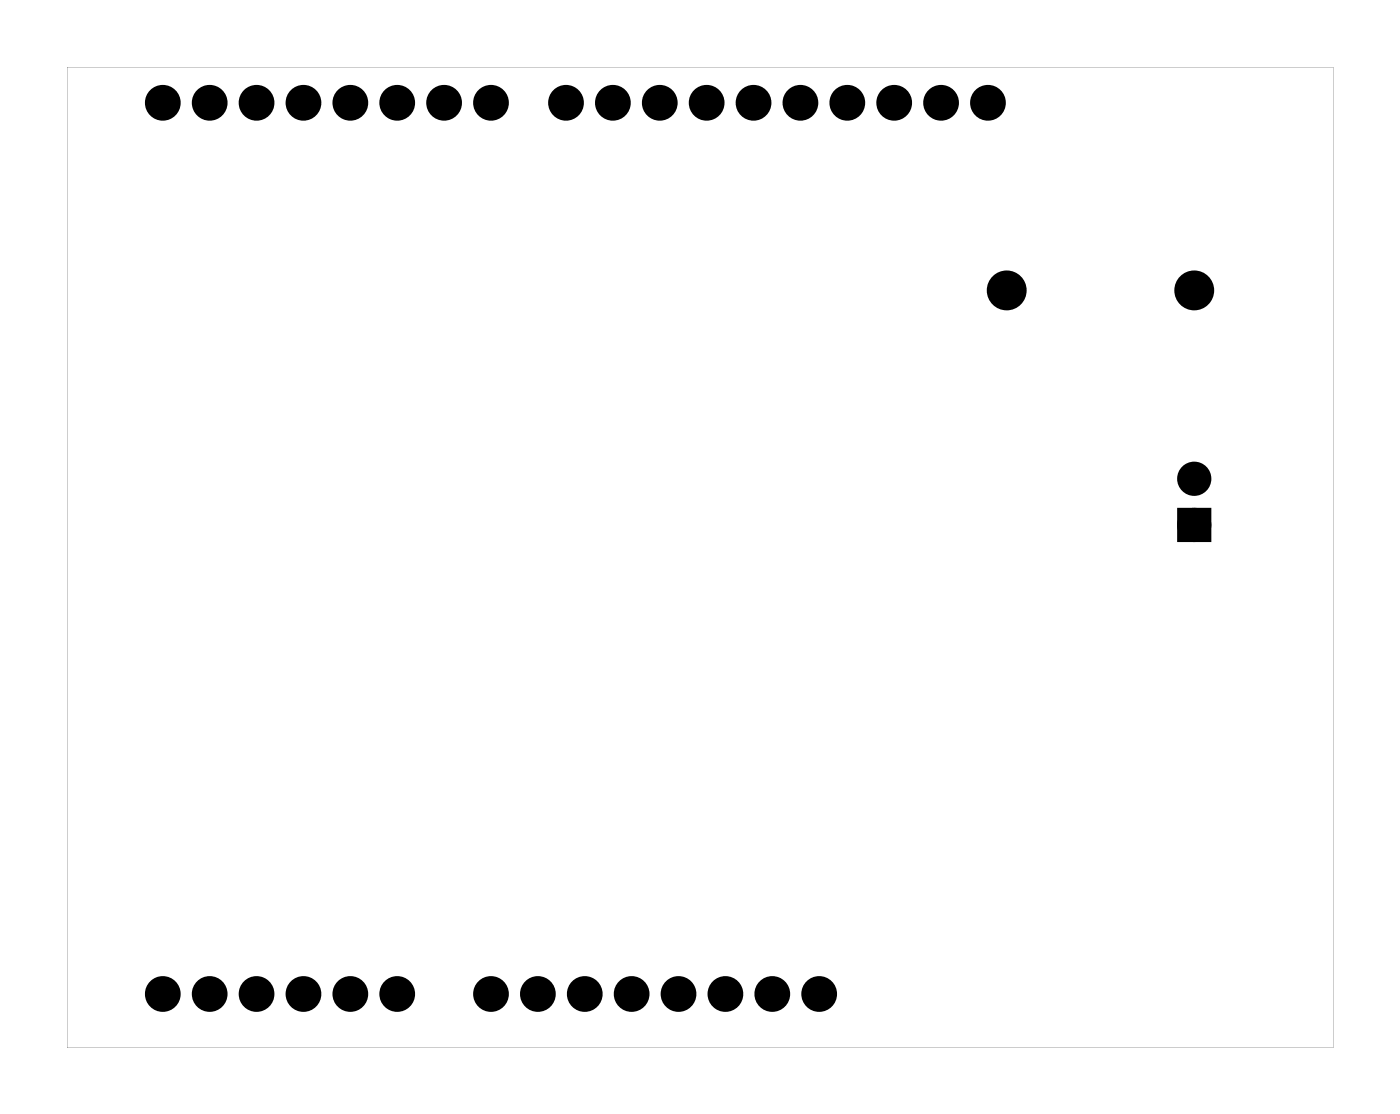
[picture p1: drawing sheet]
<svg xmlns="http://www.w3.org/2000/svg" width="76mm" height="60mm" viewBox="0 0 76 60" stroke-linecap="round" stroke-linejoin="round" font-family="sans-serif">
<g fill="#000">
<path d="M64.1 27.8h1.2v1.2h-1.2z"/>
<path d="M3.6 3.6v53.1h68.6v-53.1zM3.6 3.6h68.6v53.1h-68.6z"/>
</g>
<g fill="#000">
<circle cx="8.8" cy="5.6" r=".66"/>
<circle cx="11.4" cy="5.6" r=".66"/>
<circle cx="13.9" cy="5.6" r=".66"/>
<circle cx="16.4" cy="5.6" r=".66"/>
<circle cx="19" cy="5.6" r=".66"/>
<circle cx="21.5" cy="5.6" r=".66"/>
<circle cx="24.1" cy="5.6" r=".66"/>
<circle cx="26.6" cy="5.6" r=".66"/>
<circle cx="30.7" cy="5.6" r=".66"/>
<circle cx="33.2" cy="5.6" r=".66"/>
<circle cx="35.7" cy="5.6" r=".66"/>
<circle cx="38.3" cy="5.6" r=".66"/>
<circle cx="40.8" cy="5.6" r=".66"/>
<circle cx="43.4" cy="5.6" r=".66"/>
<circle cx="45.9" cy="5.6" r=".66"/>
<circle cx="48.4" cy="5.6" r=".66"/>
<circle cx="51" cy="5.6" r=".66"/>
<circle cx="53.5" cy="5.6" r=".66"/>
<circle cx="54.5" cy="15.7" r=".7"/>
<circle cx="64.7" cy="15.7" r=".7"/>
<circle cx="64.7" cy="28.4" r=".6"/>
<circle cx="64.7" cy="25.9" r=".6"/>
<circle cx="8.8" cy="53.8" r=".66"/>
<circle cx="11.4" cy="53.8" r=".66"/>
<circle cx="13.9" cy="53.8" r=".66"/>
<circle cx="16.4" cy="53.8" r=".66"/>
<circle cx="19" cy="53.8" r=".66"/>
<circle cx="21.5" cy="53.8" r=".66"/>
<circle cx="26.6" cy="53.8" r=".66"/>
<circle cx="29.1" cy="53.8" r=".66"/>
<circle cx="31.7" cy="53.8" r=".66"/>
<circle cx="34.2" cy="53.8" r=".66"/>
<circle cx="36.8" cy="53.8" r=".66"/>
<circle cx="39.3" cy="53.8" r=".66"/>
<circle cx="41.8" cy="53.8" r=".66"/>
<circle cx="44.4" cy="53.8" r=".66"/>
</g>
<g fill="none" stroke="#000" stroke-width=".65" stroke-linecap="butt">
<path d="M64.1 27.8h1.2v1.2h-1.2z"/>
<circle cx="64.7" cy="25.9" r=".6"/>
<circle cx="64.7" cy="28.4" r=".6"/>
</g>
<g fill="none" stroke="#000" stroke-width=".76" stroke-linecap="butt">
<circle cx="54.5" cy="15.7" r=".7"/>
<circle cx="64.7" cy="15.7" r=".7"/>
</g>
<g fill="none" stroke="#000" stroke-width=".61" stroke-linecap="butt">
<circle cx="8.8" cy="5.6" r=".66"/>
<circle cx="11.4" cy="5.6" r=".66"/>
<circle cx="13.9" cy="5.6" r=".66"/>
<circle cx="16.4" cy="5.6" r=".66"/>
<circle cx="19" cy="5.6" r=".66"/>
<circle cx="21.5" cy="5.6" r=".66"/>
<circle cx="24.1" cy="5.6" r=".66"/>
<circle cx="26.6" cy="5.6" r=".66"/>
<circle cx="30.7" cy="5.6" r=".66"/>
<circle cx="33.2" cy="5.6" r=".66"/>
<circle cx="35.7" cy="5.6" r=".66"/>
<circle cx="38.3" cy="5.6" r=".66"/>
<circle cx="40.8" cy="5.6" r=".66"/>
<circle cx="43.4" cy="5.6" r=".66"/>
<circle cx="45.9" cy="5.6" r=".66"/>
<circle cx="48.4" cy="5.6" r=".66"/>
<circle cx="51" cy="5.6" r=".66"/>
<circle cx="53.5" cy="5.6" r=".66"/>
<circle cx="8.8" cy="53.8" r=".66"/>
<circle cx="11.4" cy="53.8" r=".66"/>
<circle cx="13.9" cy="53.8" r=".66"/>
<circle cx="16.4" cy="53.8" r=".66"/>
<circle cx="19" cy="53.8" r=".66"/>
<circle cx="21.5" cy="53.8" r=".66"/>
<circle cx="26.6" cy="53.8" r=".66"/>
<circle cx="29.1" cy="53.8" r=".66"/>
<circle cx="31.7" cy="53.8" r=".66"/>
<circle cx="34.2" cy="53.8" r=".66"/>
<circle cx="36.8" cy="53.8" r=".66"/>
<circle cx="39.3" cy="53.8" r=".66"/>
<circle cx="41.8" cy="53.8" r=".66"/>
<circle cx="44.4" cy="53.8" r=".66"/>
</g>
</svg>
